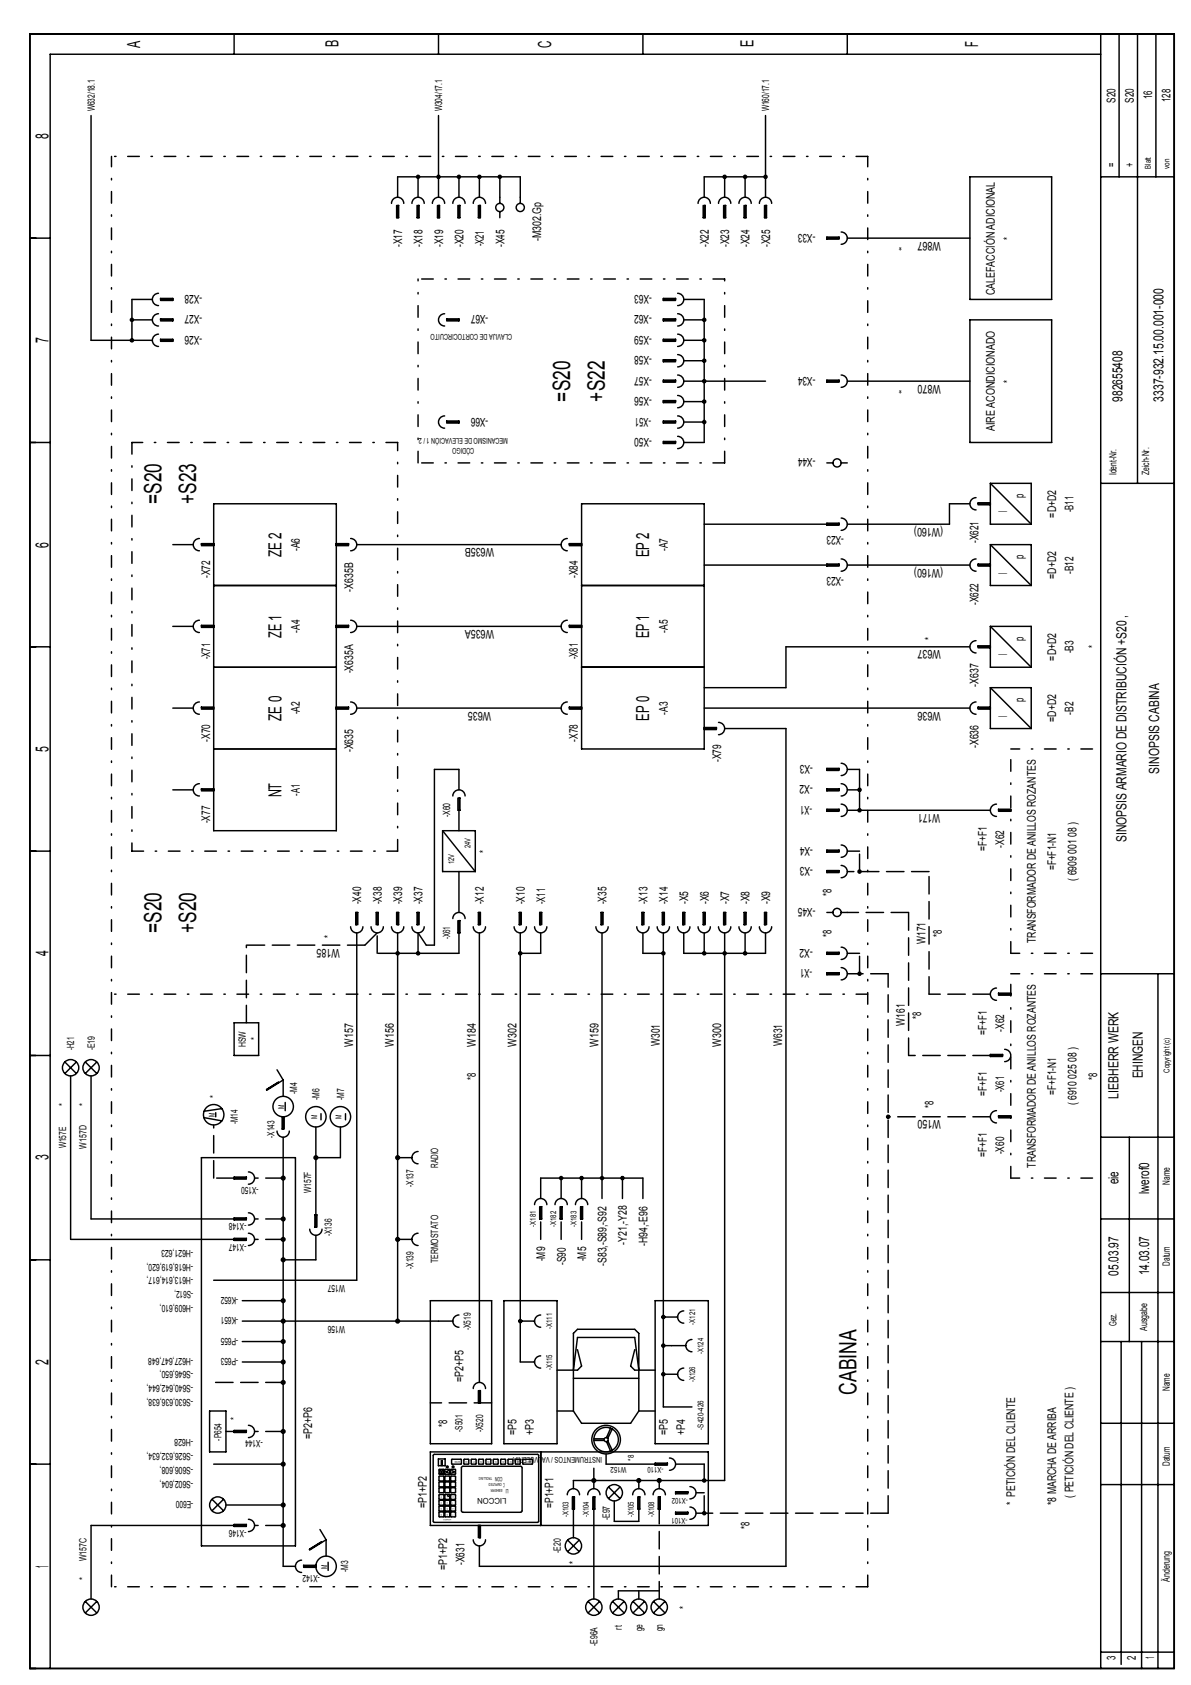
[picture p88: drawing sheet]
<svg xmlns="http://www.w3.org/2000/svg" width="210mm" height="297mm" viewBox="0 0 210 297" stroke-linecap="round" stroke-linejoin="round" font-family="sans-serif">
<defs><g id="words">
<g font-size="4.2">
<text x="100.5" y="70.8" transform="rotate(-90 100.5 70.8)">=S20</text>
<text x="106.6" y="70.8" transform="rotate(-90 106.6 70.8)">+S22</text>
<text x="28.5" y="88.8" transform="rotate(-90 28.5 88.8)">=S20</text>
<text x="34.6" y="88.8" transform="rotate(-90 34.6 88.8)">+S23</text>
<text x="28.5" y="164.4" transform="rotate(-90 28.5 164.4)">=S20</text>
<text x="34.6" y="164.4" transform="rotate(-90 34.6 164.4)">+S20</text>
<text x="150.9" y="245.9" transform="rotate(-90 150.9 245.9)">CABINA</text>
</g>
<g font-size="3.2">
<text x="24.7" y="8.5" transform="rotate(-90 24.7 8.5)">A</text>
<text x="59.7" y="8.4" transform="rotate(-90 59.7 8.4)">B</text>
<text x="97.1" y="8.4" transform="rotate(-90 97.1 8.4)">C</text>
<text x="132.8" y="8.4" transform="rotate(-90 132.8 8.4)">E</text>
<text x="172.4" y="8.3" transform="rotate(-90 172.4 8.3)">F</text>
<text x="8.5" y="24.5" transform="rotate(-90 8.5 24.5)">8</text>
<text x="8.5" y="60.5" transform="rotate(-90 8.5 60.5)">7</text>
<text x="8.5" y="96.5" transform="rotate(-90 8.5 96.5)">6</text>
<text x="49.6" y="98.2" transform="rotate(-90 49.6 98.2)">ZE 2</text>
<text x="114.4" y="98.2" transform="rotate(-90 114.4 98.2)">EP 2</text>
<text x="49.6" y="112.5" transform="rotate(-90 49.6 112.5)">ZE 1</text>
<text x="114.4" y="112.5" transform="rotate(-90 114.4 112.5)">EP 1</text>
<text x="49.6" y="127.1" transform="rotate(-90 49.6 127.1)">ZE 0</text>
<text x="114.4" y="127.1" transform="rotate(-90 114.4 127.1)">EP 0</text>
<text x="8.5" y="132.5" transform="rotate(-90 8.5 132.5)">5</text>
<text x="49.6" y="140.6" transform="rotate(-90 49.6 140.6)">NT</text>
<text x="8.5" y="168.6" transform="rotate(-90 8.5 168.6)">4</text>
<text x="8.5" y="204.6" transform="rotate(-90 8.5 204.6)">3</text>
<text x="8.5" y="240.6" transform="rotate(-90 8.5 240.6)">2</text>
<text x="8.5" y="276.4" transform="rotate(-90 8.5 276.4)">1</text>
</g>
<g font-size="2.5">
<text x="197.8" y="70.8" transform="rotate(-90 197.8 70.8)">982655408</text>
<text x="205" y="70.8" transform="rotate(-90 205 70.8)">3337-932.15.00.001-000</text>
<text x="204.3" y="136.4" transform="rotate(-90 204.3 136.4)">SINOPSIS CABINA</text>
<text x="198.6" y="148.5" transform="rotate(-90 198.6 148.5)">SINOPSIS ARMARIO DE DISTRIBUCIÓN +S20 ,</text>
<text x="201.4" y="190.1" transform="rotate(-90 201.4 190.1)">EHINGEN</text>
<text x="197.1" y="193.7" transform="rotate(-90 197.1 193.7)">LIEBHERR WERK</text>
<text x="197.1" y="208.8" transform="rotate(-90 197.1 208.8)">eie</text>
<text x="202.5" y="210.5" transform="rotate(-90 202.5 210.5)">lwerof0</text>
<text x="197.1" y="224.9" transform="rotate(-90 197.1 224.9)">05.03.97</text>
<text x="202.5" y="224.8" transform="rotate(-90 202.5 224.8)">14.03.07</text>
</g>
<g font-size="2.1">
<text x="203.1" y="17.5" transform="rotate(-90 203.1 17.5)">16</text>
<text x="206.3" y="18" transform="rotate(-90 206.3 18)">128</text>
<text x="196.6" y="18.1" transform="rotate(-90 196.6 18.1)">S20</text>
<text x="199.8" y="18.1" transform="rotate(-90 199.8 18.1)">S20</text>
<text x="196.6" y="29.4" transform="rotate(-90 196.6 29.4)">=</text>
<text x="199.8" y="29.4" transform="rotate(-90 199.8 29.4)">+</text>
<text x="143.7" y="41.2" transform="rotate(-180 143.7 41.2)">-X33</text>
<text x="70.9" y="43.6" transform="rotate(-90 70.9 43.6)">-X17</text>
<text x="74.5" y="43.6" transform="rotate(-90 74.5 43.6)">-X18</text>
<text x="78.1" y="43.6" transform="rotate(-90 78.1 43.6)">-X19</text>
<text x="81.7" y="43.6" transform="rotate(-90 81.7 43.6)">-X20</text>
<text x="85.3" y="43.4" transform="rotate(-90 85.3 43.4)">-X21</text>
<text x="88.9" y="43.6" transform="rotate(-90 88.9 43.6)">-X45</text>
<text x="95.4" y="42.5" transform="rotate(-90 95.4 42.5)">-M302.Gp</text>
<text x="124.9" y="43.5" transform="rotate(-90 124.9 43.5)">-X22</text>
<text x="128.5" y="43.6" transform="rotate(-90 128.5 43.6)">-X23</text>
<text x="132.1" y="43.6" transform="rotate(-90 132.1 43.6)">-X24</text>
<text x="135.7" y="43.6" transform="rotate(-90 135.7 43.6)">-X25</text>
<text x="158.9" y="42.6" transform="rotate(-180 158.9 42.6)">*</text>
<text x="165.8" y="42.6" transform="rotate(-180 165.8 42.6)">W867</text>
<text x="178.4" y="42.2" transform="rotate(-90 178.4 42.2)">*</text>
<text x="35.6" y="52" transform="rotate(-180 35.6 52)">-X28</text>
<text x="114.9" y="52" transform="rotate(-180 114.9 52)">-X63</text>
<text x="175.3" y="52.1" transform="rotate(-90 175.3 52.1)">CALEFACCIÓN ADICIONAL</text>
<text x="35.6" y="59.2" transform="rotate(-180 35.6 59.2)">-X26</text>
<text x="35.6" y="55.6" transform="rotate(-180 35.6 55.6)">-X27</text>
<text x="86.1" y="55.6" transform="rotate(-180 86.1 55.6)">-X67</text>
<text x="114.9" y="55.6" transform="rotate(-180 114.9 55.6)">-X62</text>
<text x="114.9" y="59.2" transform="rotate(-180 114.9 59.2)">-X59</text>
<text x="114.9" y="62.8" transform="rotate(-180 114.9 62.8)">-X58</text>
<text x="114.9" y="70" transform="rotate(-180 114.9 70)">-X56</text>
<text x="114.9" y="66.4" transform="rotate(-180 114.9 66.4)">-X57</text>
<text x="143.7" y="66.4" transform="rotate(-180 143.7 66.4)">-X34</text>
<text x="158.9" y="67.8" transform="rotate(-180 158.9 67.8)">*</text>
<text x="165.8" y="67.8" transform="rotate(-180 165.8 67.8)">W870</text>
<text x="178.4" y="67.5" transform="rotate(-90 178.4 67.5)">*</text>
<text x="86.1" y="73.6" transform="rotate(-180 86.1 73.6)">-X66</text>
<text x="114.8" y="73.6" transform="rotate(-180 114.8 73.6)">-X51</text>
<text x="114.9" y="77.2" transform="rotate(-180 114.9 77.2)">-X50</text>
<text x="175.3" y="76.1" transform="rotate(-90 175.3 76.1)">AIRE ACONDICIONADO</text>
<text x="143.7" y="80.8" transform="rotate(-180 143.7 80.8)">-X44</text>
<text x="180.4" y="87.7" transform="rotate(-90 180.4 87.7)">p</text>
<text x="148.7" y="94.5" transform="rotate(-180 148.7 94.5)">-X23</text>
<text x="166.2" y="93.1" transform="rotate(-180 166.2 93.1)">(W160)</text>
<text x="172.5" y="95.7" transform="rotate(-90 172.5 95.7)">-X621</text>
<text x="177.5" y="90.3" transform="rotate(-90 177.5 90.3)">I</text>
<text x="186.1" y="91.2" transform="rotate(-90 186.1 91.2)">=D+D2</text>
<text x="189.2" y="90.3" transform="rotate(-90 189.2 90.3)">-B11</text>
<text x="37" y="101.9" transform="rotate(-90 37 101.9)">-X72</text>
<text x="52.9" y="97.1" transform="rotate(-90 52.9 97.1)">-A6</text>
<text x="87.1" y="96.7" transform="rotate(-180 87.1 96.7)">W635B</text>
<text x="101.9" y="101.9" transform="rotate(-90 101.9 101.9)">-X84</text>
<text x="117.7" y="97.1" transform="rotate(-90 117.7 97.1)">-A7</text>
<text x="148.7" y="101.7" transform="rotate(-180 148.7 101.7)">-X23</text>
<text x="166.2" y="100.3" transform="rotate(-180 166.2 100.3)">(W160)</text>
<text x="177.5" y="101.1" transform="rotate(-90 177.5 101.1)">I</text>
<text x="180.4" y="98.5" transform="rotate(-90 180.4 98.5)">p</text>
<text x="189.2" y="101.2" transform="rotate(-90 189.2 101.2)">-B12</text>
<text x="62.2" y="104.3" transform="rotate(-90 62.2 104.3)">-X635B</text>
<text x="172.5" y="106.6" transform="rotate(-90 172.5 106.6)">-X622</text>
<text x="186.1" y="102" transform="rotate(-90 186.1 102)">=D+D2</text>
<text x="52.9" y="111.6" transform="rotate(-90 52.9 111.6)">-A4</text>
<text x="87.1" y="111.1" transform="rotate(-180 87.1 111.1)">W635A</text>
<text x="117.7" y="111.6" transform="rotate(-90 117.7 111.6)">-A5</text>
<text x="164.5" y="112.8" transform="rotate(-90 164.5 112.8)">*</text>
<text x="180.4" y="112.9" transform="rotate(-90 180.4 112.9)">p</text>
<text x="37" y="116.2" transform="rotate(-90 37 116.2)">-X71</text>
<text x="62.2" y="118.7" transform="rotate(-90 62.2 118.7)">-X635A</text>
<text x="101.9" y="116.2" transform="rotate(-90 101.9 116.2)">-X81</text>
<text x="165.8" y="114.7" transform="rotate(-180 165.8 114.7)">W637</text>
<text x="177.5" y="115.5" transform="rotate(-90 177.5 115.5)">I</text>
<text x="186.1" y="116.5" transform="rotate(-90 186.1 116.5)">=D+D2</text>
<text x="189.2" y="115.2" transform="rotate(-90 189.2 115.2)">-B3</text>
<text x="193.3" y="114.3" transform="rotate(-90 193.3 114.3)">*</text>
<text x="52.9" y="125.9" transform="rotate(-90 52.9 125.9)">-A2</text>
<text x="86.6" y="125.5" transform="rotate(-180 86.6 125.5)">W635</text>
<text x="117.7" y="126" transform="rotate(-90 117.7 126)">-A3</text>
<text x="165.8" y="125.5" transform="rotate(-180 165.8 125.5)">W636</text>
<text x="172.5" y="121.1" transform="rotate(-90 172.5 121.1)">-X637</text>
<text x="180.4" y="123.7" transform="rotate(-90 180.4 123.7)">p</text>
<text x="189.2" y="126" transform="rotate(-90 189.2 126)">-B2</text>
<text x="37" y="130.7" transform="rotate(-90 37 130.7)">-X70</text>
<text x="101.9" y="130.7" transform="rotate(-90 101.9 130.7)">-X78</text>
<text x="172.5" y="131.9" transform="rotate(-90 172.5 131.9)">-X636</text>
<text x="177.5" y="126.3" transform="rotate(-90 177.5 126.3)">I</text>
<text x="186.1" y="127.3" transform="rotate(-90 186.1 127.3)">=D+D2</text>
<text x="62.2" y="132.6" transform="rotate(-90 62.2 132.6)">-X635</text>
<text x="127.1" y="134.3" transform="rotate(-90 127.1 134.3)">-X79</text>
<text x="143.3" y="134.8" transform="rotate(-180 143.3 134.8)">-X3</text>
<text x="52.9" y="140.2" transform="rotate(-90 52.9 140.2)">-A1</text>
<text x="143.1" y="142" transform="rotate(-180 143.1 142)">-X1</text>
<text x="143.2" y="138.4" transform="rotate(-180 143.2 138.4)">-X2</text>
<text x="165.7" y="143.5" transform="rotate(-180 165.7 143.5)">W171</text>
<text x="37" y="145.1" transform="rotate(-90 37 145.1)">-X77</text>
<text x="143.3" y="149.2" transform="rotate(-180 143.3 149.2)">-X4</text>
<text x="177" y="149.4" transform="rotate(-90 177 149.4)">-X62</text>
<text x="86" y="150.3" transform="rotate(-90 86 150.3)">*</text>
<text x="143.3" y="152.8" transform="rotate(-180 143.3 152.8)">-X3</text>
<text x="173.9" y="150" transform="rotate(-90 173.9 150)">=F+F1</text>
<text x="186.1" y="153.4" transform="rotate(-90 186.1 153.4)">=F+F1-N1</text>
<text x="189.7" y="155.2" transform="rotate(-90 189.7 155.2)">( 6909 001 08 )</text>
<text x="63.7" y="159.4" transform="rotate(-90 63.7 159.4)">-X40</text>
<text x="67.3" y="159.4" transform="rotate(-90 67.3 159.4)">-X38</text>
<text x="70.9" y="159.4" transform="rotate(-90 70.9 159.4)">-X39</text>
<text x="74.5" y="159.4" transform="rotate(-90 74.5 159.4)">-X37</text>
<text x="85.3" y="159.4" transform="rotate(-90 85.3 159.4)">-X12</text>
<text x="92.5" y="159.4" transform="rotate(-90 92.5 159.4)">-X10</text>
<text x="96.1" y="159.4" transform="rotate(-90 96.1 159.4)">-X11</text>
<text x="106.9" y="159.4" transform="rotate(-90 106.9 159.4)">-X35</text>
<text x="114.1" y="159.4" transform="rotate(-90 114.1 159.4)">-X13</text>
<text x="117.7" y="159.4" transform="rotate(-90 117.7 159.4)">-X14</text>
<text x="121.3" y="159.4" transform="rotate(-90 121.3 159.4)">-X5</text>
<text x="124.9" y="159.4" transform="rotate(-90 124.9 159.4)">-X6</text>
<text x="128.5" y="159.4" transform="rotate(-90 128.5 159.4)">-X7</text>
<text x="132.1" y="159.4" transform="rotate(-90 132.1 159.4)">-X8</text>
<text x="135.7" y="159.4" transform="rotate(-90 135.7 159.4)">-X9</text>
<text x="143.7" y="160.1" transform="rotate(-180 143.7 160.1)">-X45</text>
<text x="146.5" y="157.9" transform="rotate(-90 146.5 157.9)">*8</text>
<text x="58.6" y="165.4" transform="rotate(-90 58.6 165.4)">*</text>
<text x="59.9" y="167.3" transform="rotate(-180 59.9 167.3)">W185</text>
<text x="143.2" y="167.3" transform="rotate(-180 143.2 167.3)">-X2</text>
<text x="146.5" y="165.1" transform="rotate(-90 146.5 165.1)">*8</text>
<text x="163.1" y="166.4" transform="rotate(-90 163.1 166.4)">W171</text>
<text x="166" y="165.1" transform="rotate(-90 166 165.1)">*8</text>
<text x="182.5" y="166.2" transform="rotate(-90 182.5 166.2)">TRANSFORMADOR DE ANILLOS ROZANTES</text>
<text x="143.1" y="170.9" transform="rotate(-180 143.1 170.9)">-X1</text>
<text x="162.4" y="179.6" transform="rotate(-90 162.4 179.6)">*8</text>
<text x="62.2" y="184.5" transform="rotate(-90 62.2 184.5)">W157</text>
<text x="69.4" y="184.5" transform="rotate(-90 69.4 184.5)">W156</text>
<text x="83.8" y="184.5" transform="rotate(-90 83.8 184.5)">W184</text>
<text x="91" y="184.5" transform="rotate(-90 91 184.5)">W302</text>
<text x="105.5" y="184.5" transform="rotate(-90 105.5 184.5)">W159</text>
<text x="116.3" y="184.4" transform="rotate(-90 116.3 184.4)">W301</text>
<text x="127.1" y="184.5" transform="rotate(-90 127.1 184.5)">W300</text>
<text x="137.9" y="184.4" transform="rotate(-90 137.9 184.4)">W631</text>
<text x="159.5" y="180.8" transform="rotate(-90 159.5 180.8)">W161</text>
<text x="173.9" y="182.4" transform="rotate(-90 173.9 182.4)">=F+F1</text>
<text x="177" y="181.9" transform="rotate(-90 177 181.9)">-X62</text>
<text x="83.8" y="190.4" transform="rotate(-90 83.8 190.4)">*8</text>
<text x="193.3" y="190.4" transform="rotate(-90 193.3 190.4)">*8</text>
<text x="164.5" y="195.4" transform="rotate(-90 164.5 195.4)">*8</text>
<text x="165.8" y="197.5" transform="rotate(-180 165.8 197.5)">W150</text>
<text x="173.9" y="193.2" transform="rotate(-90 173.9 193.2)">=F+F1</text>
<text x="177" y="192.6" transform="rotate(-90 177 192.6)">-X61</text>
<text x="186.1" y="193.1" transform="rotate(-90 186.1 193.1)">=F+F1-N1</text>
<text x="189.7" y="194.9" transform="rotate(-90 189.7 194.9)">( 6910 025 08 )</text>
<text x="177" y="203.5" transform="rotate(-90 177 203.5)">-X60</text>
<text x="173.9" y="204" transform="rotate(-90 173.9 204)">=F+F1</text>
<text x="182.5" y="205.9" transform="rotate(-90 182.5 205.9)">TRANSFORMADOR DE ANILLOS ROZANTES</text>
<text x="110.5" y="219.4" transform="rotate(-90 110.5 219.4)">-Y21,-Y28</text>
<text x="114.1" y="219.6" transform="rotate(-90 114.1 219.6)">-H94,-E96</text>
<text x="96.1" y="222.4" transform="rotate(-90 96.1 222.4)">-M9</text>
<text x="99.7" y="223" transform="rotate(-90 99.7 223)">-S90</text>
<text x="103.3" y="222.4" transform="rotate(-90 103.3 222.4)">-M5</text>
<text x="106.9" y="223.2" transform="rotate(-90 106.9 223.2)">-S83,-S89,-S92</text>
<text x="81.7" y="243.6" transform="rotate(-90 81.7 243.6)">=P2+P5</text>
<text x="78.8" y="251.6" transform="rotate(-90 78.8 251.6)">*8</text>
<text x="55" y="253.7" transform="rotate(-90 55 253.7)">=P2+P6</text>
<text x="91" y="253" transform="rotate(-90 91 253)">=P5</text>
<text x="94.1" y="253" transform="rotate(-90 94.1 253)">+P3</text>
<text x="117.7" y="253" transform="rotate(-90 117.7 253)">=P5</text>
<text x="120.8" y="253" transform="rotate(-90 120.8 253)">+P4</text>
<text x="75.2" y="265.9" transform="rotate(-90 75.2 265.9)">=P1+P2</text>
<text x="97.5" y="265.8" transform="rotate(-90 97.5 265.8)">=P1+P1</text>
<text x="132.1" y="269.6" transform="rotate(-90 132.1 269.6)">*8</text>
<text x="178.9" y="265.3" transform="rotate(-90 178.9 265.3)">* PETICIÓN DEL CLIENTE</text>
<text x="186.1" y="265.3" transform="rotate(-90 186.1 265.3)">*8 MARCHA DE ARRIBA</text>
<text x="189.2" y="264" transform="rotate(-90 189.2 264)">( PETICIÓN DEL CLIENTE )</text>
<text x="81.9" y="275.8" transform="rotate(-90 81.9 275.8)">-X631</text>
<text x="101.9" y="275.7" transform="rotate(-90 101.9 275.7)">*</text>
<text x="78.8" y="276.7" transform="rotate(-90 78.8 276.7)">=P1+P2</text>
<text x="121.3" y="283.6" transform="rotate(-90 121.3 283.6)">*</text>
<text x="196.6" y="292.7" transform="rotate(-90 196.6 292.7)">3</text>
<text x="200.2" y="292.7" transform="rotate(-90 200.2 292.7)">2</text>
<text x="203.4" y="292.5" transform="rotate(-90 203.4 292.5)">1</text>
</g>
<g font-size="1.8">
<text x="16.7" y="19.6" transform="rotate(-90 16.7 19.6)">W632/18.1</text>
<text x="77.9" y="19.6" transform="rotate(-90 77.9 19.6)">W304/17.1</text>
<text x="135.6" y="19.6" transform="rotate(-90 135.6 19.6)">W160/17.1</text>
<text x="196.8" y="83.8" transform="rotate(-90 196.8 83.8)">Ident-Nr.</text>
<text x="202.6" y="83.8" transform="rotate(-90 202.6 83.8)">Zeich-Nr.</text>
<text x="79.4" y="144.1" transform="rotate(-90 79.4 144.1)">-X60</text>
<text x="79.4" y="165.6" transform="rotate(-90 79.4 165.6)">-X61</text>
<text x="13.1" y="185.1" transform="rotate(-90 13.1 185.1)">-H21</text>
<text x="16.7" y="185.2" transform="rotate(-90 16.7 185.2)">-E19</text>
<text x="43.3" y="184.6" transform="rotate(-90 43.3 184.6)">HSW</text>
<text x="45.5" y="183.4" transform="rotate(-90 45.5 183.4)">*</text>
<text x="11.6" y="194.9" transform="rotate(-90 11.6 194.9)">*</text>
<text x="15.2" y="194.9" transform="rotate(-90 15.2 194.9)">*</text>
<text x="38.3" y="193.5" transform="rotate(-90 38.3 193.5)">*</text>
<text x="52.3" y="192.8" transform="rotate(-90 52.3 192.8)">-M4</text>
<text x="56.3" y="193.9" transform="rotate(-90 56.3 193.9)">-M6</text>
<text x="60.6" y="193.9" transform="rotate(-90 60.6 193.9)">-M7</text>
<text x="11.6" y="202.5" transform="rotate(-90 11.6 202.5)">W157E</text>
<text x="15.2" y="202.5" transform="rotate(-90 15.2 202.5)">W157D</text>
<text x="41.9" y="198.2" transform="rotate(-90 41.9 198.2)">-M14</text>
<text x="48.4" y="200.6" transform="rotate(-90 48.4 200.6)">-X143</text>
<text x="45.6" y="209.2" transform="rotate(-180 45.6 209.2)">-X150</text>
<text x="72.9" y="209.3" transform="rotate(-90 72.9 209.3)">-X137</text>
<text x="77.2" y="205.9" transform="rotate(-90 77.2 205.9)">RADIO</text>
<text x="206.2" y="208.9" transform="rotate(-90 206.2 208.9)">Name</text>
<text x="43.4" y="215.7" transform="rotate(-180 43.4 215.7)">-X148</text>
<text x="54.9" y="210.4" transform="rotate(-90 54.9 210.4)">W157F</text>
<text x="34.1" y="220.3" transform="rotate(-180 34.1 220.3)">-H621,623</text>
<text x="43.4" y="219.3" transform="rotate(-180 43.4 219.3)">-X147</text>
<text x="58.5" y="217.9" transform="rotate(-90 58.5 217.9)">-X136</text>
<text x="34.1" y="227.6" transform="rotate(-180 34.1 227.6)">-S612,</text>
<text x="34.1" y="225.2" transform="rotate(-180 34.1 225.2)">-H613,614,617,</text>
<text x="34.1" y="222.7" transform="rotate(-180 34.1 222.7)">-H618,619,620,</text>
<text x="60.8" y="226.5" transform="rotate(-180 60.8 226.5)">W157</text>
<text x="72.9" y="223.7" transform="rotate(-90 72.9 223.7)">-X139</text>
<text x="77.2" y="222.7" transform="rotate(-90 77.2 222.7)">TERMOSTATO</text>
<text x="206.2" y="223.1" transform="rotate(-90 206.2 223.1)">Datum</text>
<text x="34.1" y="230.1" transform="rotate(-180 34.1 230.1)">-H609,610,</text>
<text x="42" y="228.7" transform="rotate(-180 42 228.7)">-K652</text>
<text x="42" y="232.3" transform="rotate(-180 42 232.3)">-K651</text>
<text x="60.8" y="233.7" transform="rotate(-180 60.8 233.7)">W156</text>
<text x="196.8" y="233.7" transform="rotate(-90 196.8 233.7)">Gez.</text>
<text x="34.1" y="239.3" transform="rotate(-180 34.1 239.3)">-H627,647,648</text>
<text x="42" y="235.9" transform="rotate(-180 42 235.9)">-P655</text>
<text x="42" y="239.5" transform="rotate(-180 42 239.5)">-P653</text>
<text x="83" y="234.5" transform="rotate(-90 83 234.5)">-X519</text>
<text x="202.2" y="234.6" transform="rotate(-90 202.2 234.6)">Ausgabe</text>
<text x="34.1" y="244.2" transform="rotate(-180 34.1 244.2)">-S640,642,644,</text>
<text x="34.1" y="241.8" transform="rotate(-180 34.1 241.8)">-S646,650,</text>
<text x="206.2" y="245.2" transform="rotate(-90 206.2 245.2)">Name</text>
<text x="34.1" y="246.7" transform="rotate(-180 34.1 246.7)">-S630,636,638,</text>
<text x="41.9" y="250.4" transform="rotate(-90 41.9 250.4)">*</text>
<text x="34.1" y="256.2" transform="rotate(-180 34.1 256.2)">-S626,632,634,</text>
<text x="34.1" y="253.7" transform="rotate(-180 34.1 253.7)">-H628</text>
<text x="39" y="253.9" transform="rotate(-90 39 253.9)">-P654</text>
<text x="46.3" y="253.9" transform="rotate(-180 46.3 253.9)">-X144</text>
<text x="81.5" y="252.4" transform="rotate(-90 81.5 252.4)">-S501</text>
<text x="85.1" y="252.5" transform="rotate(-90 85.1 252.5)">-X520</text>
<text x="34.1" y="261.1" transform="rotate(-180 34.1 261.1)">-S602,604,</text>
<text x="34.1" y="258.6" transform="rotate(-180 34.1 258.6)">-S606,608,</text>
<text x="206.2" y="258.4" transform="rotate(-90 206.2 258.4)">Datum</text>
<text x="34.1" y="264.7" transform="rotate(-180 34.1 264.7)">-E600</text>
<text x="43.4" y="269.7" transform="rotate(-180 43.4 269.7)">-X146</text>
<text x="107.5" y="268" transform="rotate(-90 107.5 268)">-E97</text>
<text x="15.2" y="275.3" transform="rotate(-90 15.2 275.3)">W157C</text>
<text x="98.8" y="273.8" transform="rotate(-90 98.8 273.8)">-E20</text>
<text x="15.2" y="278.5" transform="rotate(-90 15.2 278.5)">*</text>
<text x="56.4" y="277.6" transform="rotate(-180 56.4 277.6)">-X142</text>
<text x="61.4" y="277.1" transform="rotate(-90 61.4 277.1)">-M3</text>
<text x="206.2" y="278.8" transform="rotate(-90 206.2 278.8)">Änderung</text>
<text x="109.6" y="287.3" transform="rotate(-90 109.6 287.3)">rt</text>
<text x="113.2" y="287.6" transform="rotate(-90 113.2 287.6)">ge</text>
<text x="116.8" y="287.6" transform="rotate(-90 116.8 287.6)">gn</text>
<text x="105.3" y="290.2" transform="rotate(-90 105.3 290.2)">-E96A</text>
</g>
<g font-size="1.4">
<text x="202.9" y="29.7" transform="rotate(-90 202.9 29.7)">Blatt</text>
<text x="206.1" y="29.7" transform="rotate(-90 206.1 29.7)">von</text>
<text x="90.3" y="58.8" transform="rotate(-180 90.3 58.8)">CLAVIJA DE CORTOCIRCUITO</text>
<text x="89.5" y="77.1" transform="rotate(-180 89.5 77.1)">MECANISMO DE ELEVACIÓN 1 / 2</text>
<text x="83.6" y="79" transform="rotate(-180 83.6 79)">CÓDIGO</text>
<text x="82.9" y="149.5" transform="rotate(-90 82.9 149.5)">24V</text>
<text x="80" y="152.4" transform="rotate(-90 80 152.4)">12V</text>
<text x="206.1" y="189.1" transform="rotate(-90 206.1 189.1)">Copyright (c)</text>
<text x="37.9" y="196.9" transform="rotate(-90 37.9 196.9)">M</text>
<text x="50.1" y="195.5" transform="rotate(-90 50.1 195.5)">M</text>
<text x="55.9" y="197.3" transform="rotate(-90 55.9 197.3)">M</text>
<text x="60.2" y="197.3" transform="rotate(-90 60.2 197.3)">M</text>
<text x="94.4" y="216.3" transform="rotate(-90 94.4 216.3)">-X181</text>
<text x="98" y="216.3" transform="rotate(-90 98 216.3)">-X182</text>
<text x="101.6" y="216.3" transform="rotate(-90 101.6 216.3)">-X183</text>
<text x="122.5" y="233.5" transform="rotate(-90 122.5 233.5)">-X121</text>
<text x="97.3" y="234.3" transform="rotate(-90 97.3 234.3)">-X111</text>
<text x="124" y="238.7" transform="rotate(-90 124 238.7)">-X124</text>
<text x="97.3" y="241.5" transform="rotate(-90 97.3 241.5)">-X115</text>
<text x="122.5" y="243.7" transform="rotate(-90 122.5 243.7)">-X126</text>
<text x="106.1" y="256.8" transform="rotate(-180 106.1 256.8)">INSTRUMENTOS / VALVULERÍA</text>
<text x="111.7" y="257.5" transform="rotate(-90 111.7 257.5)">*8</text>
<text x="124" y="252" transform="rotate(-90 124 252)">-S420-426</text>
<text x="110.4" y="258.6" transform="rotate(-180 110.4 258.6)">W152</text>
<text x="116.9" y="258.6" transform="rotate(-180 116.9 258.6)">-X110</text>
<text x="89.3" y="264.1" transform="rotate(-180 89.3 264.1)">LICCON</text>
<text x="100.2" y="267.5" transform="rotate(-90 100.2 267.5)">-X103</text>
<text x="103.8" y="267.5" transform="rotate(-90 103.8 267.5)">-X104</text>
<text x="111.7" y="267.5" transform="rotate(-90 111.7 267.5)">-X105</text>
<text x="115.3" y="267.5" transform="rotate(-90 115.3 267.5)">-X108</text>
<text x="121.2" y="267.6" transform="rotate(-180 121.2 267.6)">-X101</text>
<text x="121.2" y="264" transform="rotate(-180 121.2 264)">-X102</text>
<text x="57.7" y="276.5" transform="rotate(-90 57.7 276.5)">M</text>
</g>
<g font-size="1.1">
<text x="88.6" y="260.4" transform="rotate(-180 88.6 260.4)">CON</text>
<text x="89" y="261.4" transform="rotate(-180 89 261.4)">C</text>
<text x="89.6" y="262.5" transform="rotate(-180 89.6 262.5)">LI</text>
</g>
<g font-size=".7">
<text x="86.7" y="260.4" transform="rotate(-180 86.7 260.4)">TROLLING</text>
<text x="88.4" y="261.4" transform="rotate(-180 88.4 261.4)">OMPUTED</text>
<text x="88.6" y="262.5" transform="rotate(-180 88.6 262.5)">EBHERR</text>
</g>
<g font-size=".4">
<text x="81.1" y="257.5" transform="rotate(-180 81.1 257.5)">ENTER</text>
<text x="82.4" y="257.5" transform="rotate(-180 82.4 257.5)">F8</text>
<text x="83.7" y="257.5" transform="rotate(-180 83.7 257.5)">F7</text>
<text x="85" y="257.5" transform="rotate(-180 85 257.5)">F6</text>
<text x="86.3" y="257.5" transform="rotate(-180 86.3 257.5)">F5</text>
<text x="87.6" y="257.5" transform="rotate(-180 87.6 257.5)">F4</text>
<text x="88.9" y="257.5" transform="rotate(-180 88.9 257.5)">F3</text>
<text x="90.2" y="257.5" transform="rotate(-180 90.2 257.5)">F2</text>
<text x="91.4" y="257.5" transform="rotate(-180 91.4 257.5)">F1</text>
<text x="93.6" y="257.5" transform="rotate(-180 93.6 257.5)">SHIFT</text>
<text x="77.9" y="263.7" transform="rotate(-180 77.9 263.7)">P</text>
<text x="80" y="263.7" transform="rotate(-180 80 263.7)">O</text>
<text x="77.9" y="266.8" transform="rotate(-180 77.9 266.8)">9</text>
<text x="77.9" y="264.8" transform="rotate(-180 77.9 264.8)">3</text>
<text x="77.9" y="265.8" transform="rotate(-180 77.9 265.8)">6</text>
<text x="78.9" y="266.8" transform="rotate(-180 78.9 266.8)">8</text>
<text x="78.9" y="264.8" transform="rotate(-180 78.9 264.8)">2</text>
<text x="78.9" y="265.8" transform="rotate(-180 78.9 265.8)">5</text>
<text x="79.9" y="264.8" transform="rotate(-180 79.9 264.8)">1</text>
<text x="79.9" y="266.8" transform="rotate(-180 79.9 266.8)">7</text>
<text x="79.9" y="265.8" transform="rotate(-180 79.9 265.8)">4</text>
</g>
<text font-size=".3" x="79.5" y="267.8" transform="rotate(-180 79.5 267.8)">LIEBHERR</text>
</g></defs>
<g fill="none" stroke="#000" stroke-width=".26">
<path d="M69 35.9a1.08 1.08 0 0 1 1.1-1.1 1.08 1.08 0 0 1 1.1 1.1M69.9 36.2v2.2h.4v-2.2h-.2v2.2M72.6 35.9a1.08 1.08 0 0 1 1.1-1.1 1.08 1.08 0 0 1 1.1 1.1M73.5 36.2v2.2h.4v-2.2h-.2v2.2M76.2 35.9a1.08 1.08 0 0 1 1.1-1.1 1.08 1.08 0 0 1 1.1 1.1M77.1 36.2v2.2h.4v-2.2h-.2v2.2M79.8 35.9a1.08 1.08 0 0 1 1.1-1.1 1.08 1.08 0 0 1 1.1 1.1M80.7 36.2v2.2h.4v-2.2h-.2v2.2M83.4 35.9a1.08 1.08 0 0 1 1.1-1.1 1.08 1.08 0 0 1 1.1 1.1M84.3 36.2v2.2h.4v-2.2h-.2v2.2M88.1 34.8v1.1M88.1 37.3v1.1"/>
<path d="M91.7 34.8v1.1M123 35.9a1.08 1.08 0 0 1 1.1-1.1 1.08 1.08 0 0 1 1.1 1.1M123.9 36.2v2.2h.4v-2.2h-.2v2.2M126.6 35.9a1.08 1.08 0 0 1 1.1-1.1 1.08 1.08 0 0 1 1.1 1.1M127.5 36.2v2.2h.4v-2.2h-.2v2.2M130.2 35.9a1.08 1.08 0 0 1 1.1-1.1 1.08 1.08 0 0 1 1.1 1.1M131.1 36.2v2.2h.4v-2.2h-.2v2.2M133.8 35.9a1.08 1.08 0 0 1 1.1-1.1 1.08 1.08 0 0 1 1.1 1.1M134.7 36.2v2.2h.4v-2.2h-.2v2.2M170.9 31.2h14.4v21.6h-14.4zM27.9 58.9a1.08 1.08 0 0 0-1 1.1 1.08 1.08 0 0 0 1 1.1M27.9 55.3a1.08 1.08 0 0 0-1 1.1 1.08 1.08 0 0 0 1 1.1"/>
<path d="M27.9 51.7a1.08 1.08 0 0 0-1 1.1 1.08 1.08 0 0 0 1 1.1M30.5 56.4h-2.2v-.2h2.2v.4h-2.2M30.5 52.8h-2.2v-.2h2.2v.4h-2.2M30.5 60h-2.2v-.2h2.2v.4h-2.2M78.4 55.3a1.08 1.08 0 0 0-1.1 1.1 1.08 1.08 0 0 0 1.1 1.1M80.9 56.4h-2.2v-.2h2.2v.4h-2.2M116.9 56.4h2.2v-.2h-2.2v.4h2.2M116.9 52.8h2.2v-.2h-2.2v.4h2.2M116.9 60h2.2v-.2h-2.2v.4h2.2M119.4 58.9a1.08 1.08 0 0 1 1.1 1.1 1.08 1.08 0 0 1-1.1 1.1M119.4 55.3a1.08 1.08 0 0 1 1.1 1.1 1.08 1.08 0 0 1-1.1 1.1M119.4 51.7a1.08 1.08 0 0 1 1.1 1.1 1.08 1.08 0 0 1-1.1 1.1"/>
<path d="M145.7 42h2.2v-.2h-2.2v.4h2.2M148.2 40.9a1.08 1.08 0 0 1 1.1 1.1 1.08 1.08 0 0 1-1.1 1.1M170.9 56.4h14.4v21.6h-14.4zM78.4 73.3a1.08 1.08 0 0 0-1.1 1.1 1.08 1.08 0 0 0 1.1 1.1M80.9 74.4h-2.2v-.2h2.2v.4h-2.2M116.9 78h2.2v-.2h-2.2v.4h2.2M116.9 67.2h2.2v-.2h-2.2v.4h2.2M116.9 63.6h2.2v-.2h-2.2v.4h2.2M116.9 70.8h2.2v-.2h-2.2v.4h2.2M116.9 74.4h2.2v-.2h-2.2v.4h2.2M119.4 73.3a1.08 1.08 0 0 1 1.1 1.1 1.08 1.08 0 0 1-1.1 1.1M119.4 69.7a1.08 1.08 0 0 1 1.1 1.1 1.08 1.08 0 0 1-1.1 1.1"/>
<path d="M119.4 66.1a1.08 1.08 0 0 1 1.1 1.1 1.08 1.08 0 0 1-1.1 1.1M119.4 62.5a1.08 1.08 0 0 1 1.1 1.1 1.08 1.08 0 0 1-1.1 1.1M119.4 76.9a1.08 1.08 0 0 1 1.1 1.1 1.08 1.08 0 0 1-1.1 1.1M145.7 67.2h2.2v-.2h-2.2v.4h2.2M148.2 66.1a1.08 1.08 0 0 1 1.1 1.1 1.08 1.08 0 0 1-1.1 1.1M35.1 94.9a1.08 1.08 0 0 0-1 1.1 1.08 1.08 0 0 0 1 1.1M35.5 96.2h2.2M37.7 88.8h21.6v57.6h-21.6zM37.7 95.8h-2.2v.2h2.2M59.3 96.2h2.1M59.3 95.8h2.1v.2h-2.1M61.8 94.9a1.08 1.08 0 0 1 1.1 1.1 1.08 1.08 0 0 1-1.1 1.1"/>
<path d="M100 94.9a1.08 1.08 0 0 0-1.1 1.1 1.08 1.08 0 0 0 1.1 1.1M100.3 96.2h2.2M102.5 88.8h21.6v43.2h-21.6zM102.5 95.8h-2.2v.2h2.2M145.7 92.4h2.2v-.2h-2.2v.4h2.2M145.7 99.6h2.2v-.2h-2.2v.4h2.2M145.7 81.6h1.1M148.2 98.5a1.08 1.08 0 0 1 1.1 1.1 1.08 1.08 0 0 1-1.1 1.1M148.2 91.3a1.08 1.08 0 0 1 1.1 1.1 1.08 1.08 0 0 1-1.1 1.1M148.2 81.6h1.1M172 87.7a1.08 1.08 0 0 0-1.1 1.1 1.08 1.08 0 0 0 1.1 1.1M172 98.5a1.08 1.08 0 0 0-1.1 1.1 1.08 1.08 0 0 0 1.1 1.1"/>
<path d="M172.4 89h2.1M172.4 99.8h2.1M174.5 96h7.2v7.2h-7.2zM174.5 88.6h-2.1v.2h2.1M174.5 85.2h7.2v7.2h-7.2zM174.5 99.4h-2.1v.2h2.1M35.1 109.3a1.08 1.08 0 0 0-1 1.1 1.08 1.08 0 0 0 1 1.1M35.5 110.6h2.2M37.7 117.6h21.6M37.7 103.2h21.6M37.7 110.2h-2.2v.2h2.2M59.3 110.6h2.1"/>
<path d="M59.3 110.2h2.1v.2h-2.1M61.8 109.3a1.08 1.08 0 0 1 1.1 1.1 1.08 1.08 0 0 1-1.1 1.1M100 109.3a1.08 1.08 0 0 0-1.1 1.1 1.08 1.08 0 0 0 1.1 1.1M100.3 110.6h2.2M102.5 117.6h21.6M102.5 110.2h-2.2v.2h2.2M102.5 103.2h21.6M172 112.9a1.08 1.08 0 0 0-1.1 1.1 1.08 1.08 0 0 0 1.1 1.1M172.4 114.2h2.1M174.5 110.4h7.2v7.2h-7.2zM174.5 113.8h-2.1v.2h2.1M35.1 138.2a1.08 1.08 0 0 0-1 1 1.08 1.08 0 0 0 1 1.1"/>
<path d="M35.1 123.7a1.08 1.08 0 0 0-1 1.1 1.08 1.08 0 0 0 1 1.1M35.5 125h2.2M35.5 139.4h2.2M37.7 132h21.6M37.7 124.6h-2.2v.2h2.2M37.7 139.1h-2.2v.1h2.2M59.3 125h2.1M59.3 124.6h2.1v.2h-2.1M61.8 123.7a1.08 1.08 0 0 1 1.1 1.1 1.08 1.08 0 0 1-1.1 1.1M100 123.7a1.08 1.08 0 0 0-1.1 1.1 1.08 1.08 0 0 0 1.1 1.1M100.3 125h2.2M102.5 124.6h-2.2v.2h2.2"/>
<path d="M124.1 128.6h2.2M124.1 128.3h2.2v.1h-2.2M126.6 127.4a1.08 1.08 0 0 1 1.1 1 1.08 1.08 0 0 1-1.1 1.1M145.7 135.6h2.2v-.1h-2.2v.3h2.2M145.7 139.2h2.2v-.1h-2.2v.3h2.2M148.2 138.2a1.08 1.08 0 0 1 1.1 1 1.08 1.08 0 0 1-1.1 1.1M148.2 134.6a1.08 1.08 0 0 1 1.1 1 1.08 1.08 0 0 1-1.1 1.1M172 123.7a1.08 1.08 0 0 0-1.1 1.1 1.08 1.08 0 0 0 1.1 1.1M172.4 125h2.1M174.5 124.6h-2.1v.2h2.1M174.5 121.2h7.2v7.2h-7.2zM78 146.4h5.8v7.2h-5.8z"/>
<path d="M79.8 140.3a1.08 1.08 0 0 1 1.1-1.1 1.08 1.08 0 0 1 1.1 1.1M80.7 140.7v2.1h.4v-2.1h-.2v2.1M145.7 142.8h2.2v-.1h-2.2v.3h2.2M145.7 150h2.2v-.1h-2.2v.3h2.2M145.7 153.6h2.2v-.1h-2.2v.3h2.2M148.2 141.8a1.08 1.08 0 0 1 1.1 1 1.08 1.08 0 0 1-1.1 1.1M148.2 152.6a1.08 1.08 0 0 1 1.1 1 1.08 1.08 0 0 1-1.1 1.1M148.2 149a1.08 1.08 0 0 1 1.1 1 1.08 1.08 0 0 1-1.1 1.1M175.6 141.8a1.08 1.08 0 0 0-1.1 1 1.08 1.08 0 0 0 1.1 1.1M178.1 142.8h-2.1v-.1h2.1v.3h-2.1M61.8 163.4a1.08 1.08 0 0 0 1.1 1.1 1.08 1.08 0 0 0 1.1-1.1M62.9 160.8v2.2h-.2v-2.2h.4v2.2"/>
<path d="M65.4 163.4a1.08 1.08 0 0 0 1.1 1.1 1.08 1.08 0 0 0 1.1-1.1M66.5 160.8v2.2h.2v-2.2h-.4v2.2M69 163.4a1.08 1.08 0 0 0 1.1 1.1 1.08 1.08 0 0 0 1.1-1.1M70.1 160.8v2.2h.2v-2.2h-.4v2.2M72.6 163.4a1.08 1.08 0 0 0 1.1 1.1 1.08 1.08 0 0 0 1.1-1.1M73.7 160.8v2.2h-.2v-2.2h.4v2.2M79.8 161.9a1.08 1.08 0 0 1 1.1-1.1 1.08 1.08 0 0 1 1.1 1.1M80.7 162.3v2.2h.4v-2.2h-.2v2.2M83.4 163.4a1.08 1.08 0 0 0 1.1 1.1 1.08 1.08 0 0 0 1.1-1.1M84.5 160.8v2.2h-.2v-2.2h.4v2.2M90.6 163.4a1.08 1.08 0 0 0 1.1 1.1 1.08 1.08 0 0 0 1.1-1.1M91.7 160.8v2.2h-.2v-2.2h.4v2.2"/>
<path d="M94.2 163.4a1.08 1.08 0 0 0 1.1 1.1 1.08 1.08 0 0 0 1.1-1.1M95.3 160.8v2.2h-.2v-2.2h.4v2.2M105 163.4a1.08 1.08 0 0 0 1.1 1.1 1.08 1.08 0 0 0 1.1-1.1M106.1 160.8v2.2h-.2v-2.2h.4v2.2M112.2 163.4a1.08 1.08 0 0 0 1.1 1.1 1.08 1.08 0 0 0 1.1-1.1M113.3 160.8v2.2h-.2v-2.2h.4v2.2M115.8 163.4a1.08 1.08 0 0 0 1.1 1.1 1.08 1.08 0 0 0 1.1-1.1M116.9 160.8v2.2h-.2v-2.2h.4v2.2M119.4 163.4a1.08 1.08 0 0 0 1.1 1.1 1.08 1.08 0 0 0 1.1-1.1M120.5 160.8v2.2h-.2v-2.2h.4v2.2M123 163.4a1.08 1.08 0 0 0 1.1 1.1 1.08 1.08 0 0 0 1.1-1.1M124.1 160.8v2.2h-.2v-2.2h.4v2.2"/>
<path d="M126.6 163.4a1.08 1.08 0 0 0 1.1 1.1 1.08 1.08 0 0 0 1.1-1.1M127.7 160.8v2.2h-.2v-2.2h.4v2.2M130.2 163.4a1.08 1.08 0 0 0 1.1 1.1 1.08 1.08 0 0 0 1.1-1.1M131.3 160.8v2.2h-.2v-2.2h.4v2.2M133.8 163.4a1.08 1.08 0 0 0 1.1 1.1 1.08 1.08 0 0 0 1.1-1.1M134.9 160.8v2.2h-.2v-2.2h.4v2.2M145.7 168.1h2.2v-.2h-2.2v.3h2.2M145.7 171.7h2.2v-.2h-2.2v.3h2.2M145.7 160.8h1.1M148.2 170.6a1.08 1.08 0 0 1 1.1 1.1 1.08 1.08 0 0 1-1.1 1M148.2 167a1.08 1.08 0 0 1 1.1 1.1 1.08 1.08 0 0 1-1.1 1M148.2 160.8h1.1"/>
<path d="M175.6 174.2a1.08 1.08 0 0 0-1.1 1.1 1.08 1.08 0 0 0 1.1 1M178.1 175.3h-2.1v-.2h2.1v.3h-2.1M11.4 187.2l2.1 2M13.5 187.2l-2.1 2M15 187.2l2.1 2M17.1 187.2l-2.1 2M35.9 197l3.2 .6M38 196.2v.7M39.1 195.4l-3.1 .5M41.3 180.3h4.3v5.8h-4.3zM48.8 199.4a1.08 1.08 0 0 0 1.1 1.1 1.08 1.08 0 0 0 1.1-1.1M49.1 190.7l-2.1 1.3"/>
<path d="M49.1 190.8l-2.1 1.3M49.9 196.9v2.1h-.2v-2.1h.4v2.1M49.9 190.4l-2.9 1.8M50.3 194.3v1.5M56.6 196.3v1.1M60.9 196.3v1.1M174.5 186.1h2.2v-.2h-2.2v.3h2.2M175.6 195.8a1.08 1.08 0 0 0-1.1 1.1 1.08 1.08 0 0 0 1.1 1.1M177.1 185a1.08 1.08 0 0 1 1 1.1 1.08 1.08 0 0 1-1 1M178.1 196.9h-2.1v-.2h2.1v.4h-2.1M41.3 207.7h2.1v-.2h-2.1v.4h2.1M41.3 214.9h2.1v-.2h-2.1v.4h2.1"/>
<path d="M41.3 218.5h2.1v-.2h-2.1v.4h2.1M43.8 206.6a1.08 1.08 0 0 1 1.1 1.1 1.08 1.08 0 0 1-1.1 1.1M43.8 213.8a1.08 1.08 0 0 1 1.1 1.1 1.08 1.08 0 0 1-1.1 1.1M43.8 217.4a1.08 1.08 0 0 1 1.1 1.1 1.08 1.08 0 0 1-1.1 1.1M54.6 216.7a1.08 1.08 0 0 0 1.1 1.1 1.08 1.08 0 0 0 1.1-1.1M55.7 214.2v2.1h-.2v-2.1h.4v2.1M70.1 218.5h2.5M70.1 204.1h2.5M73.7 217.4a1.08 1.08 0 0 0-1.1 1.1 1.08 1.08 0 0 0 1.1 1.1M73.7 203a1.08 1.08 0 0 0-1.1 1.1 1.08 1.08 0 0 0 1.1 1.1M77.3 232.9h2.5M80.9 231.8a1.08 1.08 0 0 0-1.1 1.1 1.08 1.08 0 0 0 1.1 1.1"/>
<path d="M91.7 232.9h2.5M95.3 231.8a1.08 1.08 0 0 0-1.1 1.1 1.08 1.08 0 0 0 1.1 1.1M95.3 239a1.08 1.08 0 0 0-1.1 1.1 1.08 1.08 0 0 0 1.1 1.1M116.9 232.2h2.5M118.3 237.2h2.6M120.5 231.1a1.08 1.08 0 0 0-1.1 1.1 1.08 1.08 0 0 0 1.1 1.1M121.9 236.1a1.08 1.08 0 0 0-1 1.1 1.08 1.08 0 0 0 1 1.1M36.9 248.7h2.9v7.2h-2.9zM41.3 252.3h2.1v-.1h-2.1v.3h2.1M43.8 251.3a1.08 1.08 0 0 1 1.1 1 1.08 1.08 0 0 1-1.1 1.1M77.3 257.2h1.2v1.2h-1.2zM77.8 257.5h.1v.8h-.1z"/>
<path d="M83.4 244.8a1.08 1.08 0 0 1 1.1-1.1 1.08 1.08 0 0 1 1.1 1.1M84.3 245.1v2.2h.4v-2.2h-.2v2.2M91.7 240.1h2.5M115.5 258.1h2.1v-.2h-2.1v.4h2.1M116.9 242.3h2.5M118 257a1.08 1.08 0 0 1 1.1 1.1 1.08 1.08 0 0 1-1.1 1.1M120.5 241.2a1.08 1.08 0 0 0-1.1 1.1 1.08 1.08 0 0 0 1.1 1M37.4 264.3l2 2M39.4 264.3l-2 2M41.3 268.9h2.1v-.2h-2.1v.4h2.1M43.8 267.8a1.08 1.08 0 0 1 1.1 1.1 1.08 1.08 0 0 1-1.1 1.1M53.1 275a1.08 1.08 0 0 0-1 1.1 1.08 1.08 0 0 0 1 1.1"/>
<path d="M55.7 276.1h-2.2v-.2h2.2v.4h-2.2M56.6 271.8l-2 1.3M56.6 271.9l-2.1 1.3M57.5 271.4l-2.9 1.8M57.8 275.4v1.4M83.4 271.4a1.08 1.08 0 0 0 1.1 1.1 1.08 1.08 0 0 0 1.1-1.1M84.5 268.9v2.2h.2v-2.2h-.4v2.2M111.5 263.5a1.08 1.08 0 0 1 1.1-1.1 1.08 1.08 0 0 1 1.1 1.1M112.4 263.9v2.1h.4v-2.1h-.2v2.1M115.1 263.5a1.08 1.08 0 0 1 1.1-1.1 1.08 1.08 0 0 1 1.1 1.1M116 263.9v2.1h.4v-2.1h-.2v2.1M119.1 266.8h2.1v-.2h-2.1v.3h2.1"/>
<path d="M119.1 263.1h2.1v-.1h-2.1v.3h2.1M121.6 265.7a1.08 1.08 0 0 1 1.1 1.1 1.08 1.08 0 0 1-1.1 1M121.6 262.1a1.08 1.08 0 0 1 1.1 1 1.08 1.08 0 0 1-1.1 1.1M15 282.3l2.1 2M17.1 282.3l-2.1 2M108 282.3l2 2M110 282.3l-2 2M111.6 282.3l2 2M113.6 282.3l-2 2M115.2 282.3l2 2M117.2 282.3l-2 2"/>
<circle cx="73.7" cy="31.2" r=".14"/>
<circle cx="73.7" cy="31.2" r=".27"/>
<circle cx="77.3" cy="31.2" r=".27"/>
<circle cx="77.3" cy="31.2" r=".13"/>
<circle cx="80.9" cy="31.2" r=".14"/>
<circle cx="80.9" cy="31.2" r=".27"/>
<circle cx="84.5" cy="31.2" r=".14"/>
<circle cx="84.5" cy="31.2" r=".27"/>
<circle cx="88.1" cy="36.6" r=".72"/>
<circle cx="88.1" cy="31.2" r=".27"/>
<circle cx="88.1" cy="31.2" r=".13"/>
<circle cx="91.7" cy="36.6" r=".72"/>
<circle cx="127.7" cy="31.2" r=".27"/>
<circle cx="127.7" cy="31.2" r=".13"/>
<circle cx="131.3" cy="31.2" r=".14"/>
<circle cx="131.3" cy="31.2" r=".27"/>
<circle cx="134.9" cy="31.2" r=".14"/>
<circle cx="134.9" cy="31.2" r=".27"/>
<circle cx="23.3" cy="56.4" r=".27"/>
<circle cx="23.3" cy="60" r=".27"/>
<circle cx="23.3" cy="60" r=".14"/>
<circle cx="23.3" cy="56.4" r=".14"/>
<circle cx="124.1" cy="60" r=".14"/>
<circle cx="124.1" cy="56.4" r=".14"/>
<circle cx="124.1" cy="56.4" r=".27"/>
<circle cx="124.1" cy="60" r=".27"/>
<circle cx="124.1" cy="67.2" r=".14"/>
<circle cx="124.1" cy="63.6" r=".14"/>
<circle cx="124.1" cy="74.4" r=".14"/>
<circle cx="124.1" cy="70.8" r=".14"/>
<circle cx="124.1" cy="70.8" r=".27"/>
<circle cx="124.1" cy="74.4" r=".27"/>
<circle cx="124.1" cy="67.2" r=".27"/>
<circle cx="124.1" cy="63.6" r=".27"/>
<circle cx="147.5" cy="81.6" r=".72"/>
<circle cx="151.5" cy="139.2" r=".14"/>
<circle cx="151.5" cy="139.2" r=".27"/>
<circle cx="151.5" cy="153.6" r=".14"/>
<circle cx="151.5" cy="142.8" r=".14"/>
<circle cx="151.5" cy="142.8" r=".27"/>
<circle cx="151.5" cy="153.6" r=".27"/>
<circle cx="70.1" cy="168.1" r=".14"/>
<circle cx="70.1" cy="168.1" r=".27"/>
<circle cx="73.7" cy="168.1" r=".14"/>
<circle cx="73.7" cy="168.1" r=".27"/>
<circle cx="91.7" cy="168.1" r=".14"/>
<circle cx="91.7" cy="168.1" r=".27"/>
<circle cx="116.9" cy="168.1" r=".14"/>
<circle cx="116.9" cy="168.1" r=".27"/>
<circle cx="124.1" cy="168.1" r=".14"/>
<circle cx="124.1" cy="168.1" r=".27"/>
<circle cx="127.7" cy="168.1" r=".27"/>
<circle cx="127.7" cy="168.1" r=".14"/>
<circle cx="131.3" cy="168.1" r=".14"/>
<circle cx="131.3" cy="168.1" r=".27"/>
<circle cx="147.5" cy="160.8" r=".72"/>
<circle cx="151.5" cy="171.7" r=".14"/>
<circle cx="151.5" cy="171.7" r=".27"/>
<circle cx="12.4" cy="188.2" r="1.44"/>
<circle cx="16" cy="188.2" r="1.44"/>
<circle cx="37.7" cy="196.5" r="1.8"/>
<circle cx="49.9" cy="195.1" r="1.8"/>
<circle cx="55.7" cy="196.9" r="1.8"/>
<circle cx="60" cy="196.9" r="1.8"/>
<circle cx="156.5" cy="196.9" r=".14"/>
<circle cx="156.5" cy="196.9" r=".27"/>
<circle cx="49.9" cy="214.9" r=".16"/>
<circle cx="49.9" cy="207.7" r=".16"/>
<circle cx="49.9" cy="218.5" r=".16"/>
<circle cx="49.9" cy="218.5" r=".32"/>
<circle cx="49.9" cy="207.7" r=".32"/>
<circle cx="49.9" cy="214.9" r=".32"/>
<circle cx="55.7" cy="204.1" r=".32"/>
<circle cx="55.7" cy="204.1" r=".16"/>
<circle cx="70.1" cy="204.1" r=".16"/>
<circle cx="70.1" cy="218.5" r=".16"/>
<circle cx="70.1" cy="204.1" r=".32"/>
<circle cx="70.1" cy="218.5" r=".32"/>
<circle cx="98.9" cy="207.7" r=".14"/>
<circle cx="98.9" cy="207.7" r=".27"/>
<circle cx="102.5" cy="207.7" r=".27"/>
<circle cx="102.5" cy="207.7" r=".14"/>
<circle cx="106.1" cy="207.7" r=".14"/>
<circle cx="106.1" cy="207.7" r=".27"/>
<circle cx="109.7" cy="207.7" r=".14"/>
<circle cx="109.7" cy="207.7" r=".27"/>
<circle cx="49.9" cy="236.5" r=".16"/>
<circle cx="49.9" cy="222.1" r=".16"/>
<circle cx="49.9" cy="232.9" r=".16"/>
<circle cx="49.9" cy="229.3" r=".16"/>
<circle cx="49.9" cy="222.1" r=".32"/>
<circle cx="49.9" cy="229.3" r=".32"/>
<circle cx="49.9" cy="232.9" r=".32"/>
<circle cx="49.9" cy="236.5" r=".32"/>
<circle cx="70.1" cy="232.9" r=".16"/>
<circle cx="70.1" cy="232.9" r=".32"/>
<circle cx="91.7" cy="232.9" r=".14"/>
<circle cx="91.7" cy="232.9" r=".27"/>
<circle cx="116.9" cy="237.2" r=".14"/>
<circle cx="116.9" cy="232.2" r=".14"/>
<circle cx="116.9" cy="232.2" r=".27"/>
<circle cx="116.9" cy="237.2" r=".27"/>
<circle cx="49.9" cy="240.1" r=".16"/>
<circle cx="49.9" cy="252.3" r=".16"/>
<circle cx="49.9" cy="258.1" r=".16"/>
<circle cx="49.9" cy="243.7" r=".16"/>
<circle cx="49.9" cy="252.3" r=".32"/>
<circle cx="49.9" cy="243.7" r=".32"/>
<circle cx="49.9" cy="240.1" r=".32"/>
<circle cx="49.9" cy="258.1" r=".32"/>
<circle cx="77.8" cy="259.5" r=".05"/>
<circle cx="77.8" cy="259.5" r=".02"/>
<circle cx="116.9" cy="242.3" r=".14"/>
<circle cx="116.9" cy="242.3" r=".27"/>
<circle cx="38.4" cy="265.3" r="1.44"/>
<circle cx="49.9" cy="265.3" r=".16"/>
<circle cx="49.9" cy="268.9" r=".16"/>
<circle cx="49.9" cy="265.3" r=".32"/>
<circle cx="49.9" cy="268.9" r=".32"/>
<circle cx="57.5" cy="276.1" r="1.8"/>
<circle cx="112.6" cy="261" r=".16"/>
<circle cx="112.6" cy="261" r=".32"/>
<circle cx="116.2" cy="261" r=".32"/>
<circle cx="116.2" cy="261" r=".16"/>
<circle cx="124.1" cy="266.8" r=".14"/>
<circle cx="124.1" cy="261" r=".14"/>
<circle cx="124.1" cy="261" r=".27"/>
<circle cx="124.1" cy="266.8" r=".27"/>
<circle cx="16" cy="283.3" r="1.44"/>
<circle cx="109" cy="283.3" r="1.44"/>
<circle cx="112.6" cy="283.3" r="1.44"/>
<circle cx="116.2" cy="283.3" r="1.44"/>
</g>
<path d="M49.9 193.3v-2.9M49.9 190.4l-1.1-1.8M57.5 274.3v-2.9M57.5 271.4l-1.1-1.8" fill="none" stroke="#000" stroke-width=".26" stroke-dasharray="3.1 1.3"/>
<path d="M77.8 257.5h.1v.8h-.1z" fill="#fff"/>
<g fill="none" stroke="#000" stroke-width=".26">
<path d="M16 20.4v39.6h10.9M70.1 34.8v-3.6h21.6v3.6M73.7 31.2v3.6M77.3 20.4v14.4M80.9 31.2v3.6M84.5 31.2v3.6M88.1 31.2v3.6M127.7 31.2v3.6M131.3 31.2v3.6M134.9 31.2h-10.8v3.6M134.9 20.4v14.4M23.3 56.4h3.6"/>
<path d="M26.9 52.8h-3.6v7.2M120.5 52.8h3.6v25.2h-3.6M120.5 60h3.6M120.5 56.4h3.6M149.3 42h21.6M120.5 74.4h3.6M120.5 70.8h3.6M120.5 67.2h14.4M120.5 63.6h3.6M149.3 67.2h21.6M30.5 96h3.6M62.9 96h36"/>
<path d="M124.1 99.6h21.6M124.1 92.4h21.6M149.3 99.6h21.6M170.9 88.8h-3.6v3.6h-18M174.5 85.2l7.2 7.2M174.5 96l7.2 7.2M30.5 110.4h3.6M62.9 110.4h36M170.9 114h-32.4v7.2h-14.4M174.5 110.4l7.2 7.2M30.5 139.2h3.6M30.5 124.8h3.6"/>
<path d="M62.9 124.8h36M80.9 139.2v-3.6h-4.3v31h-1.5l-1.4-2.1v3.6M124.1 124.8h46.8M127.7 128.4h10.8v147.7h-54v-3.6M149.3 139.2h2.2M149.3 135.6h2.2v7.2M174.5 121.2l7.2 7.2M78 146.4l5.8 7.2M80.9 142.8v3.6M80.9 153.6v7.2M149.3 142.8h25.2M62.9 164.5v61.2h-25.2"/>
<path d="M70.1 164.5v68.4M80.9 164.5v3.6h-10.8M84.5 164.5v79.2M91.7 164.5v75.6M95.3 164.5v3.6h-3.6M106.1 164.5v46.8M113.3 164.5v3.6h3.6M116.9 164.5v83.5h5M120.5 164.5v3.6h14.4v-3.6M124.1 164.5v3.6M127.7 164.5v96.5h-26.6v1.4M131.3 164.5v3.6"/>
<path d="M12.4 189.7v28.8h28.9M16 189.7v25.2h25.3M55.7 198.7v15.5M60 198.7v5.4h-4.3M35.5 204.1h16.6v68.4h-16.6zM49.9 200.5v75.6h2.2M55.7 217.8v4.3h-5.8M94.2 212.4a1.08 1.08 0 0 1 1.1-1.1 1.08 1.08 0 0 1 1.1 1.1M95.1 212.7v2.2h.4v-2.2h-.2v2.2M95.3 211.3v-3.6h18v3.6M97.8 212.4a1.08 1.08 0 0 1 1.1-1.1 1.08 1.08 0 0 1 1.1 1.1M98.7 212.7v2.2h.4v-2.2h-.2v2.2"/>
<path d="M98.9 207.7v3.6M101.4 212.4a1.08 1.08 0 0 1 1.1-1.1 1.08 1.08 0 0 1 1.1 1.1M102.3 212.7v2.2h.4v-2.2h-.2v2.2M102.5 207.7v3.6M109.7 207.7v3.6M42.7 236.5h7.2M42.7 232.9h34.6M42.7 229.3h7.2M75.8 229.3h10.8v25.2h-10.8zM88.8 229.3h9.4v25.2h-9.4zM115.5 229.3h9.3v25.2h-9.3zM116.9 237.2h1.4"/>
<path d="M37.7 258.1h12.2M42.7 240.1h7.2M76.4 256.4h18.5v11.9h-18.5zM77.5 259.9h.6M77.5 259.9l-.1-.1v-.7l.1-.1 .7 .1v.7l-.1 .1M77.8 257.5h.1v.8h-.1zM78.5 259.9h.7M79 259.2l-.4 .3 .4 .2M79.2 259l.1 .1v.7l-.1 .1M79.2 259l-.8 .1v.7l.1 .1M79.5 259.9h.7M79.5 259.9l-.1-.1v-.7l.1-.1 .8 .1v.7l-.1 .1"/>
<path d="M79.6 257.3h1.7v.8h-1.7zM79.6 259.2l.5 .3-.5 .2M81.8 257.3h.8v.8h-.8zM83.1 257.3h.8v.8h-.8zM84.4 257.3h.8v.8h-.8zM85.7 257.3h.8v.8h-.8zM87 257.3h.8v.8h-.8zM88.3 257.3h.8v.8h-.8zM89.6 257.3h.8v.8h-.8zM90.9 257.3h.8v.8h-.8zM92.2 257.3h1.6v.8h-1.6zM104.7 258.8v3.6"/>
<path d="M104.7 253.9h1.8M104.7 253.6h1.8M106.8 256.3v1.8h8.7M106.9 254.1l.7 1.7M107.1 254l.8 1.7M107.6 251.8l-.7 1.6M107.9 251.9l-.8 1.7M119.1 258.1h5v2.9M39.8 265.3h10.1M41.3 268.9h-25.3v13M77.4 265.6v.7l.1 .1 .7-.1v-.7M77.4 260.3l.8-.1v.8h-.8z"/>
<path d="M77.4 261.3h.8v.8h-.8zM77.4 262.3h.8v.8h-.8zM77.4 264.5h.8v.8h-.8zM78.2 264.2l-.1 .1h-.7v-.8h.8v.7M78.2 265.6l-.1-.1-.7 .1M78.2 267.3l-.1 .1h-.7v-.8h.8v.7M78.4 265.6v.7l.1 .1 .7-.1 .1-.7M78.9 263.7h.1M79.2 261.2l.1 .1-.1 .8h-.8v-.8l.8-.1M79.2 262.3l.1 .1-.1 .7h-.8v-.8h.8M79.2 263.5l.1 .1v.6M79.2 264.5l.1 .1-.1 .7h-.8v-.8h.8"/>
<path d="M79.2 265.5l.1 .1M79.2 266.5l.1 .1v.7M79.2 260.2l-.8 .1v.7h.8l.1-.7-.1-.1M79.2 263.5h-.8v.7l.8 .1 .1-.1M79.2 265.5h-.7l-.1 .1M79.2 266.5l-.8 .1v.7l.1 .1h.7l.1-.1M79.4 265.6v.7l.1 .1 .8-.1v-.7M79.5 260.3l.8-.1v.8h-.8zM79.5 261.3h.8v.8h-.8zM79.5 262.3h.8v.8h-.8zM79.5 264.5h.8v.8h-.8zM80.3 264.2l-.1 .1h-.7v-.8h.8v.7"/>
<path d="M80.3 265.6l-.1-.1-.8 .1M80.3 267.3l-.1 .1h-.7v-.8h.8v.7M81.3 266.3v-7.5l.2-.3h10.2l.3 .1v7.7l-.1 .3h-10.3l-.3-.3M100 263.5a1.08 1.08 0 0 1 1.1-1.1 1.08 1.08 0 0 1 1 1.1M100 271.5l2.1 2M100.9 263.9v2.1h.3v-2.1h-.1v7.2M102.1 271.5l-2.1 2M103.6 263.5a1.08 1.08 0 0 1 1.1-1.1 1.08 1.08 0 0 1 1 1.1M104.5 263.9v2.1h.3v-2.1h-.1v18M107.3 262.1l2 2.1M108.3 264.6v3.6h4.3v-2.2M109.3 262.1l-2 2.1"/>
<path d="M112.6 261v1.4M116.2 261v1.4M103.7 282.3l2 2M105.7 282.3l-2 2M112.6 280.4v1.5M116.2 280.4h-7.2v1.5"/>
<circle cx="77.8" cy="259.5" r=".32"/>
<circle cx="78.8" cy="258.6" r=".16"/>
<circle cx="79.9" cy="258.6" r=".16"/>
<circle cx="106.8" cy="253.8" r="2.52"/>
<circle cx="106.8" cy="253.8" r=".36"/>
<circle cx="106.8" cy="253.8" r="2.16"/>
<circle cx="101.1" cy="272.5" r="1.44"/>
<circle cx="104.7" cy="261" r=".16"/>
<circle cx="104.7" cy="261" r=".32"/>
<circle cx="108.3" cy="263.1" r="1.44"/>
<circle cx="104.7" cy="283.3" r="1.44"/>
</g>
<g fill="none" stroke="#000" stroke-width=".26" stroke-dasharray="3.1 1.3">
<path d="M151.5 150h-2.2M151.5 153.6v-3.6M163.7 153.6h-14.4M64.3 166.6h-20.9M64.3 166.6l2.2-2.1M66.5 168.1v-3.6M69.7 168.1h-3.2M151.5 168.1h-2.2M151.5 171.7v-3.6M156.5 171.7h-7.2M160.1 160.8h-10.8M163.7 175.3v-21.7"/>
<path d="M174.5 175.3h-10.8M43.4 180.3v-13.7M160.1 186.1v-25.3M174.5 196.9h-18M174.5 186.1h-14.4M37.7 207.7v-9.4M41.3 207.7h-3.6M49.9 218.5h-5M49.9 214.9h-5M49.9 207.7h-5M95.3 218.5v-3.6M98.9 218.5v-3.6"/>
<path d="M102.5 218.5v-3.6M41.3 252.3h-1.5M49.9 252.3h-5M49.9 243.7h-12.2M49.9 268.9h-5M124.1 263.1h-1.4M124.1 266.8v-3.7M156.5 266.8h-33.8M156.5 266.8v-95.1M116.2 281.9v-15.9"/>
</g>
<path d="M192.6 132h-14.5M178.1 168.1v-36.1M192.6 171.7h-14.5M192.6 168.1h-14.5M178.1 207.7v-36M192.6 207.7h-14.5" fill="none" stroke="#000" stroke-width=".26" stroke-dasharray="2.1 2.1 .3 2.1"/>
<g fill="none" stroke="#000" stroke-width=".26">
<path d="M5.2 6h201.8v288.1h-201.8zM41.3 6v3.6M77.3 6v3.6M113.3 6v3.6M149.3 6v3.6M194 9.6h-185.2v284.5M194 6v288.1M197.2 6v25.2M200.5 6v79.2M203.7 6v25.2M194 31.2h13M5.2 42h3.6"/>
<path d="M5.2 78h3.6M194 85.2h13M5.2 114h3.6M5.2 150h3.6M194 171.7h13M204.1 171.7v122.4M5.2 186.1h3.6M194 214.9h13M194 200.5h13M199 200.5v36M5.2 222.1h3.6M101.8 237.9l.7 2.9-.7 .7h-3.6"/>
<path d="M111.9 237.9l-.8 2.9 .8 .7h3.6M194 236.5h13M194 227.8h13M197.6 236.5v56.9M201.2 236.5v57.6M5.2 258.1h3.6M75.8 255.9h49v13h-49zM95.3 255.9v13M98.2 248.7h2.9M101.1 248.7l1.4 2.2h8.6l1.5-2.2M101.1 243h11.5M101.1 241.5l.7-5.7h10.1l.7 5.7"/>
<path d="M101.1 248.7v-13.6l.7-.8h10.1l.7 .8v13.6M112.6 248.7h2.9M194 250.9h13M78.9 263.8h.1M194 261.7h13M194 291.2h13"/>
</g>
<path d="M86.6 247.3h-10.8" fill="none" stroke="#000" stroke-width=".26" stroke-dasharray="3.1 1.3"/>
<g fill="none" stroke="#000" stroke-width=".26" stroke-dasharray="2.1 2.1 .3 2.1">
<path d="M152.9 27.6h-133.3M127.7 49.2h-54M23.3 78v72M70.1 78h-46.8M73.7 81.6v-32.4M127.7 81.6h-54M127.7 81.6v-32.4M23.3 150h46.8M70.1 150v-72M152.9 175.3h-133.3M19.6 279.7v-252.1M152.9 279.7h-133.3"/>
<path d="M152.9 279.7v-252.1"/>
</g>
<use href="#words"/>
</svg>
